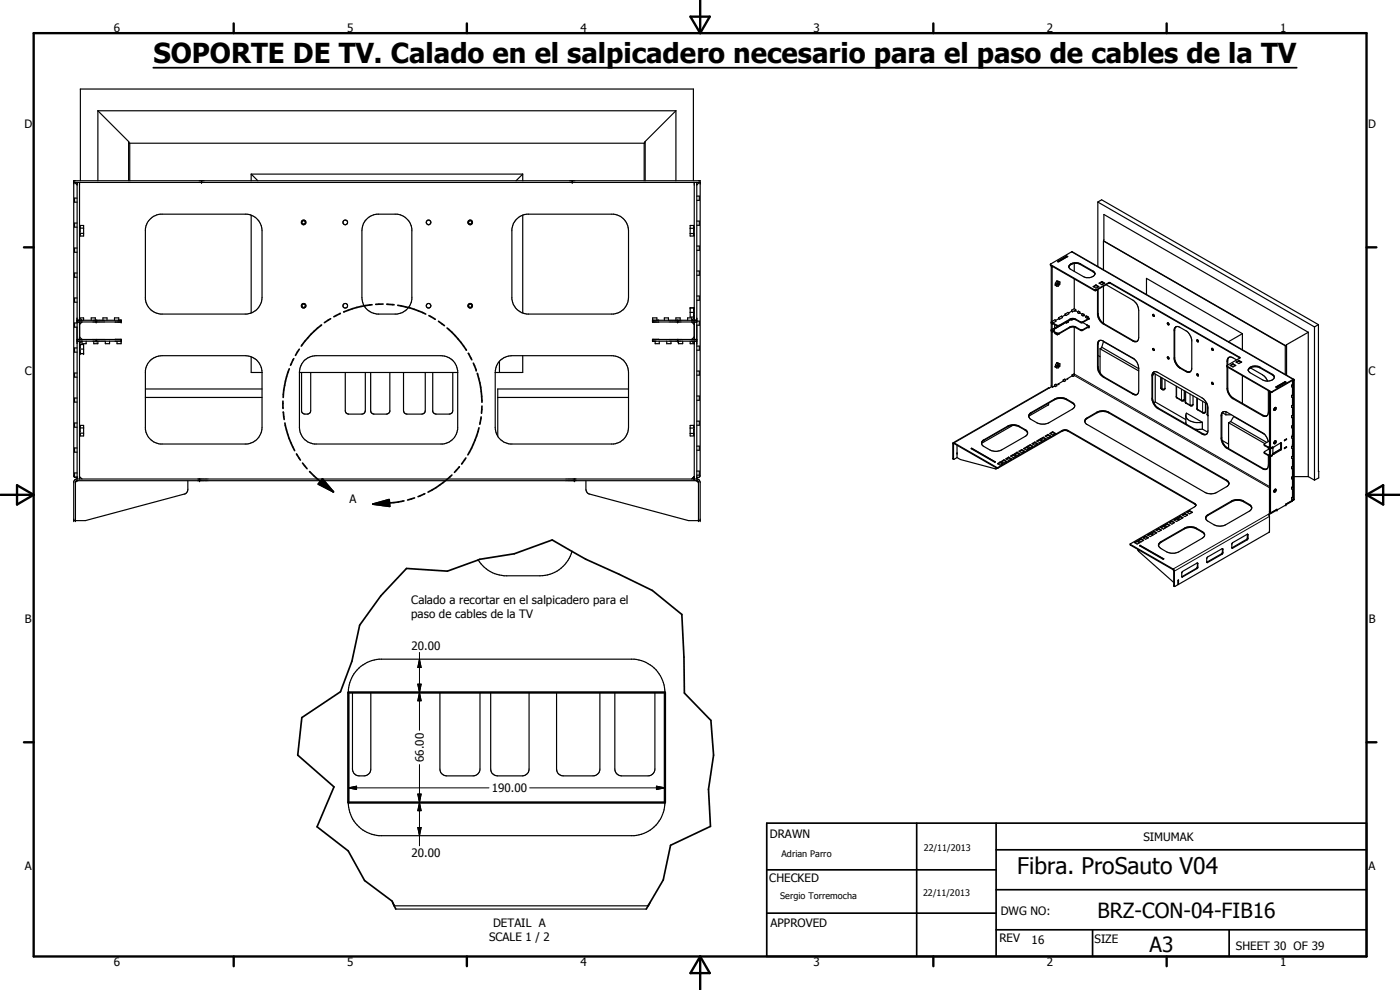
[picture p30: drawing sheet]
<svg xmlns="http://www.w3.org/2000/svg" width="420mm" height="297mm" viewBox="0 0 420 297" stroke-linecap="round" stroke-linejoin="round" font-family="sans-serif">
<defs><g id="words">
<text font-size="8.2" x="46" y="19">SOPORTE DE TV. Calado en el salpicadero necesario para el paso de cables de la TV</text>
<text font-size="6.9" x="305.3" y="262.2">Fibra. ProSauto V04</text>
<g font-size="6.3">
<text x="329.4" y="275.4">BRZ-CON-04-FIB16</text>
<text x="345" y="285.6">A3</text>
</g>
<g font-size="3.5">
<text x="34.2" y="9.6">6</text>
<text x="104.2" y="9.6">5</text>
<text x="174.2" y="9.6">4</text>
<text x="244.2" y="9.6">3</text>
<text x="314.2" y="9.6">2</text>
<text x="384.2" y="9.6">1</text>
<text x="7.3" y="38.4">D</text>
<text x="410.6" y="38.4">D</text>
<text x="7.4" y="112.6">C</text>
<text x="410.7" y="112.6">C</text>
<text x="104.9" y="150.9">A</text>
<text x="123.4" y="181.3">Calado a recortar en el salpicadero para el</text>
<text x="123.4" y="185.5">paso de cables de la TV</text>
<text x="7.4" y="186.9">B</text>
<text x="410.8" y="186.9">B</text>
<text x="123.5" y="194.9">20.00</text>
<text x="127.2" y="228.6" transform="rotate(-90 127.2 228.6)">66.00</text>
<text x="147.6" y="237.7">190.00</text>
<text x="231" y="251.5">DRAWN</text>
<text x="123.5" y="257.2">20.00</text>
<text x="343.1" y="252.3">SIMUMAK</text>
<text x="7.4" y="261.1">A</text>
<text x="410.7" y="261.1">A</text>
<text x="230.9" y="264.6">CHECKED</text>
<text x="300.3" y="274.5">DWG NO:</text>
<text x="148" y="278.1">DETAIL A</text>
<text x="231.3" y="278.3">APPROVED</text>
<text x="146.8" y="282.3">SCALE 1 / 2</text>
<text x="299.9" y="282.6">REV</text>
<text x="309.6" y="283.3">16</text>
<text x="328.5" y="283.1">SIZE</text>
<text x="370.9" y="285.1">SHEET 30 OF 39</text>
<text x="34.2" y="289.9">6</text>
<text x="104.2" y="289.9">5</text>
<text x="174.2" y="289.9">4</text>
<text x="244.2" y="289.9">3</text>
<text x="314.2" y="289.9">2</text>
<text x="384.2" y="289.9">1</text>
</g>
<g font-size="2.7">
<text x="234.5" y="257.1">Adrian Parro</text>
<text x="277.2" y="255.3">22/11/2013</text>
<text x="234.1" y="269.7">Sergio Torremocha</text>
<text x="277" y="268.7">22/11/2013</text>
</g>
</g></defs>
<g fill="none" stroke="#000" stroke-width=".35">
<path d="M29.4 33.2h173.4M29.4 33.2l9.2 9.3M29.4 33.2v21M202.8 33.2l-9.2 9.3M202.8 33.2v21M22.1 54.7h188M22.4 54.7l.7 .8M23.1 54.7v89M23.1 59.4h-.7v1.3h.7M23.9 54.7v41.4M24.1 54.2v-27.5h184v27.5M38.6 42.5l.2 .5h154.6l.2-.5"/>
<path d="M38.6 42.5v11.7M38.9 43v11.2M60.5 54.2v.5M75.4 52.2v2M75.4 52.2l2 2M75.4 52.2h81.5M156.9 52.2v2M156.9 52.2l-2 2M171.7 54.2v.5M193.3 43v11.2M193.6 42.5v11.7M208.4 54.7v41.4"/>
<path d="M209.1 54.7v89M209.1 58.8h.8v1.3h-.8M209.9 54.7l-.8 .8M23.1 66.9h-.7v1.3h.7M23.1 74.4h-.7v1.3h.7M23.9 68.2h.2M23.9 67.6h1.2v3.2h-1v-.6h-.2M23.9 67.9h.2v1.7h-.2M23.9 70h1.2M24.1 68.5h1M44.9 65.9l1.2-1 2-.6h26a5 5 0 0 1 4.5 4.9v20a5.1 5.1 0 0 1-4.5 5h-26a5.1 5.1 0 0 1-4.5-4.5v-21l.5-1.5zM75.4 64.6v29.3"/>
<path d="M109.9 65.9l1.2-1 1.5-.6h6.6a5.1 5.1 0 0 1 4.4 4.4v21a5.1 5.1 0 0 1-4.4 4.5h-6.1a5 5 0 0 1-4.5-5v-20l.4-2zM154.9 65.9l1.2-1 2-.6h26a5 5 0 0 1 4.5 4.9v20a5 5 0 0 1-4.5 5h-26a5.1 5.1 0 0 1-4.5-4.5v-21l.4-1.5zM156.9 64.6v29.3M207.1 68.5h1.3M207.1 70.1h1.1M208.2 68.2h.2M208.2 70.2h.2M208.4 68.2h-.2v-.6h-1.1v3.2h1.3M208.4 68.9h-.2v1.7h.2M209.1 66.3h.8v1.3h-.8M209.1 73.8h.8v1.3h-.8M315.2 79.4l13.5 7.6 4.4-2.2 39 22.4-.1 .3-3.8 2.3"/>
<path d="M315.6 79.8l-.1 36.1 .3 .2M315.8 79.9v16.9M317.7 78.5h.1M320.1 76.8l-2.7 1.6 .3 .1M320.1 76.8l.3 .2M320.1 76.8l-2.6 1.6 .2 .1M320.4 77h.1M320.4 77l-2.7 1.5M322.4 79v2.4M329.5 60.6l65 37.5M329.5 60.6v19.3M329.5 60.6l1.1-.7 65.1 37.5"/>
<path d="M331.2 72.3l54.5 31.5M331.2 72.3v8.6M331.2 72.3h.1M331.2 72.3l.1-8 61.3 35.4M331.2 72.3l54.7 31.4M23.1 95.5h.1M23.1 96.1h.8M23.1 81.9h-.7v1.3h.7M23.1 89.4h-.7v1.3h.7M23.1 96.9h-.7v1.3h.7M23.9 96.6v5.3M23.9 97.3v3.8"/>
<path d="M24.6 96.1l-.7-.7h1.2v.7M24.6 96.6l-.7 .8M27.4 96.1v-.7h1.2v.7M28.9 96.1v.5M30.9 96.1v-.7h1.2v.7M34.4 96.1v-.7h1.2v.7M34.6 96.6h.1M35.6 96.1h.8v.5h-13.3M36.4 96.1h-13.2v.5M195.9 96.1l-.1 .5h13.3M195.9 96.1h13.2M197.1 96.1h.6"/>
<path d="M197.1 96.1v-.7h-1.2v1.2M197.7 96.6h.1M199.4 96.1v-.7h1.2v.7M202.8 96.1v-.7h1.3v.7M203.4 96.1v.5M207.1 93.7h1.3M207.6 96.6l.8 .8M208.2 92.4v1h.2M208.2 94.7h.2M208.2 92.7h.2M208.4 96.1h.7M208.4 96.6v5.3"/>
<path d="M208.4 94.1h-.2v1M208.4 92.4h-1.3v2.7h1.3M208.4 95.4l-.8 .7v-.7h-1.2v.7M209.1 81.3h.8v1.3h-.8M209.1 88.8h.8v1.3h-.8M209.1 96.4h.8v1.2h-.8M315.5 96.6h.1M315.5 99l.3 .1M315.5 96.6l.3 .2M315.5 99h.1M315.8 99.3l.2 .2-.2 .1M315.8 99.3v16.8"/>
<path d="M315.8 99.3l-.3-.1 1.8 1 .6-.1M315.8 97v2.1M315.8 99.1l.2 .2M315.8 96.4l.8-.5 .3 .5-.9 .5zM315.8 96.8l.2 .1M315.8 98.8l.4-.2 .3 .4-.5 .3zM316.4 98.7l-.1 .1M316.4 98.7v.1M316.6 99.8l.7 .7zM316.7 85.4v.1M316.7 85v.6l.4 .3M316.7 85l.4 .2"/>
<path d="M317.1 85.2v.7M317.1 84.3l-.4 .7M317.1 84.3l1 .3M317.1 84.3l.5 .3M317.4 97.9l-.9 .5M317.5 85.1l.2-.1 .1 .1-.2 .4h-.2zM317.6 84.6h.5M317.6 84.6l-.5 .6M317.7 95.6l-.9 .6M317.7 95.3l.9-.5 .2 .5-.8 .5M317.7 95.3l.3 .5M317.7 95.3v.3"/>
<path d="M317.7 95.6l.3 .2M318.1 84.6v.7l-.5 .6h-.5M319.1 97.1l-2.3 1.5-.3-.1v-1.1M319.6 94.5l-.9 .5M319.6 94.2l.9-.5 .3 .4-.9 .6M319.6 94.2l.3 .5M319.6 94.2v.3M319.6 94.5l.3 .2M320 96.6v.1M320 96.7l-3.6 2.1M320 96.7l.2 .1M320.1 96.5l.1 .3"/>
<path d="M320.5 96.3l.2 .3-.5 .2M320.6 96.3h.1M320.7 80.1a1.96 1.96 0 0 1 1.6-1.1h1.1l.9 .4 3.9 2.3 .4 .5M320.7 80.1a2.33 2.33 0 0 1 3.6-.9l3.9 2.2 .4 .8M320.7 80.1l.4 .6 4.6 2.5h1.7l.8-.4 .4-.6M321.4 95.9l-.8 .4M321.4 95.8v.1M321.4 95.9l.3 .1M321.6 95.8l.1 .2M321.6 93.4l-.9 .5M321.6 93.1l.2 .5M321.6 93.1v.3"/>
<path d="M321.6 93.4l.2 .2M322.1 95.8l-.4 .2M322.2 95.8l-1.1 .1-3.5 2-2.1-1.1 .5 .4-.2 .1M322.2 95.8l2.1 1h.6M322.4 98.2h-1.1l-3.4 1.9M322.4 83.7v8.9M322.4 98.1v14.6l-.4 .2M322.4 92.6l-.8 .5M322.4 92.6l.4 .3M322.6 93.3l-.8 .3M322.8 93.2l.7 .4M322.8 92.9l-.2 .4"/>
<path d="M322.8 93.2l-.2 .1M322.8 92.9v.3M324.1 93.9l.6 .4M324.1 93.6l-.5-.3-.2 .5 .4 .3M324.1 93.6l-.3 .5M324.1 93.9l-.3 .2M324.1 93.6v.3M324.9 96.8l1.3 .7M325.3 94.6l.7 .4M325.3 94.3l-.3 .5M325.3 94.6l-.3 .2M325.3 94.3v.3"/>
<path d="M325.3 94.3l-.4-.2-.3 .4 .4 .3M326.2 97.5l.6 .3M326.2 97.5h.1M326.5 95.3l.3 .2M326.5 95l-.2 .5M326.5 95.3l-.2 .2M326.5 95v.3M326.5 95l-.4-.2-.3 .4 .5 .3M326.8 98.1h.1M326.8 95.7v.1M326.8 95.5l-2 1.1h-.4l-2-1h-.9l-3.7 2.1h-.5l-1.8-1.1M326.8 95.5v.3"/>
<path d="M326.8 97.8v.5l-.3-.1 .3-.2M326.8 97.8l-2 1.2-.5-.1-1.6-.9h-1.4l-3.5 2-.6-.1-1.7-.9M326.8 98l-2 1.2h-.4l-2-1M326.8 95.7l-1.9 1.1M328.1 86l.8-.5 .9 .5-.9 .4zM328.9 85.7l.7 .4M328.9 85.7l-.7 .4M328.9 85.5v.2M329.4 85.9v.3M329.4 86.9v7.6a3.9 3.9 0 0 0 1.7 2.7l8.9 5.1 .5 .2 .8-.1M329.6 86.8v7.3a4 4 0 0 0 1.7 3l8.8 5.1 1.2 .2M329.6 86v.1"/>
<path d="M329.8 85l.9-.5 .8 .5-.8 .4zM330.6 84.8l.7 .3M330.7 84.7l.7 .3M330.7 84.7l-.7 .3M330.7 84.5v.2M331.2 85v.2M331.2 85.9v11.1M332 85.4l8 4.6a3.8 3.8 0 0 1 1.7 3.1v8.2l-.4 1.1M344.1 88.3v-4.8l28.8 16.6M346.1 94.3l.1 .1M346.1 94.3v.3M346.1 94.3l-.2 .3 .4 .4 .1-.2"/>
<path d="M346.1 94.6l.1 .1M346.1 94.4l.1 .1M346.2 94.4l.2 .3M346.2 94.7l.2 .2M346.2 94.7l.2 .1M346.4 94.7v.1M350.3 96.9l.4 .1 .1 .5-.3-.1zM350.6 96.9l.2 .5M353 98l.9 .1 2 1.1a4.1 4.1 0 0 1 1.8 2.8v8.7l-.5 .8M353 98l-.5 .5-.1 .4v8.8a4.1 4.1 0 0 0 1.7 2.7l2 1.2 .7 .1M353 98l-.5 .8v8.8a4.1 4.1 0 0 0 1.8 2.8l2.5 1.2M392.6 99.7v43.3"/>
<path d="M392.6 99.7l-6.5 3.7M394.5 98.1v46M395.7 97.4l.1 44M395.7 97.4l-1.2 .7M23.1 103h.1M23.1 102.4h13.3M23.1 101.9h13.3M23.1 104.4h-.7v1.3h.7M23.1 111.9h-.7v1.3h.7M23.1 119.4h-.7v1.2h.7M23.2 101.9v.5M23.9 102.4v41.3"/>
<path d="M23.9 105.1h.2v1M23.9 103.4h1.2v2.7h-1.2M23.9 103.7h.2M23.9 105.8h.2M23.9 103.8h.2M23.9 105.7h.2M23.9 104.7h1.2M23.9 101.1l.7 .8M24.1 103.4v1h-.2M25.9 102.4v.7h-1.3v-.7l-.7 .7M28.1 102.4v.7h1.3v-.7M28.9 101.9v.5"/>
<path d="M31.6 102.4v.7h1.3v-.7M34.6 101.9l1.8-.1v1.3h-1.3v-.7M34.6 102.4h.5M36.4 102.4h.1M43.6 116.7h35M43.6 119.3h35M44.9 108.4l.8-.7 1.4-.7 1.5-.3h25a5 5 0 0 1 5 5.1v16.4a5.1 5.1 0 0 1-4.5 5h-26a5.1 5.1 0 0 1-4.5-4.4v-17.6l.5-1.5zM75.4 107.1v4.7h3.2M89.9 111.8h47.5M90.5 111.8v11.6l.8 .8a1.39 1.39 0 0 0 1.9-1v-11.4M91.1 108.4l1.7-1.2 2.1-.5h37.5a5 5 0 0 1 5 4.5v17.6a5.1 5.1 0 0 1-4.5 4.4h-38.6a5 5 0 0 1-4.4-5v-16.4l.2-1.6zM103.6 111.8v11.4a1 1 0 0 0 1 1h4l.8-.3 .2-.7v-11.4"/>
<path d="M111.2 111.8v11.4a1 1 0 0 0 1 1h4l.8-.8v-11.6M121.1 111.8v11.4l.2 .7 .8 .3h4.7a.95 .95 0 0 0 .8-1v-11.4M129.9 111.8v11.6l.2 .5 .8 .3h4l.9-.5 .1-11.9M149.4 119.3h39.2M149.9 108.4l1.7-1.2 2-.5h30a5 5 0 0 1 5 5.1v16.4a5 5 0 0 1-4.5 5h-31a5 5 0 0 1-4.5-5v-16.4l.4-2.1zM149.9 108.4v3.4M156.9 106.7v5.1h-8.3M188.6 116.7h-39.2v14.2M196.6 102.4v.7h1.3v-.7M197.7 101.9l-1.9-.1v.6h.8M200.1 102.4v.7h1.3v-.7M203.4 101.9v.5"/>
<path d="M203.6 102.4v.7h1.3v-.7M207.1 102.4v.7h1.3l-.8-.7M208.4 102.4v41.3M208.4 101.1l-.8 .8M209.1 101.9h-13.2v.5h13.2M209.1 103.8h.8v1.3h-.8M209.1 111.3h.8v1.3h-.8M209.1 118.8h.8v1.3h-.8M315.7 116l-1.1 .4-28.5 16.4M316.5 115.8l-.7 .3M316.5 115.5l.2 .5M316.5 115.5v.3"/>
<path d="M316.5 115.8l.2 .2M316.5 115.5l.4-.2 .3 .4-.5 .3M316.8 109.5l-.2 .6 .5 .3M316.8 109.5l.3 .2M317.1 109.7v.7M317.1 108.8l-.3 .7M317.1 108.8l1 .4M317.1 108.8l.5 .3M317.5 109.6l.2-.1a.31 .31 0 0 1 .1 .4 .31 .31 0 0 1-.4 .1zM317.6 109.1l.5 .1M317.6 109.1l-.5 .6M317.9 100.1l-.6 .4"/>
<path d="M318.1 109.2v.7l-.5 .5h-.5M319.1 114l.3 .5M319.1 114v.3l.3 .2M319.1 114l.5-.3 .2 .5-.4 .3M319.1 114.3l-2.1 1.2M320.4 113.5v.1M320.4 113.6l-.7 .4M321.8 112.8l-1.4 .8M321.8 112.5l.2 .4M321.8 112.5v.3M321.8 112.8l.2 .1M322.4 112.1l-.6 .4"/>
<path d="M329.6 106.7l.5 .3M330 102.2h.9l9.1 5.2a3.7 3.7 0 0 1 1.7 3.1v6.7l-.4 1.1M330 102.2l-.6 .9v7.3a4.1 4.1 0 0 0 1.7 2.8l8.9 5 .7 .3 .6-.2M330 102.2l-.4 1.1v6.7a3.9 3.9 0 0 0 1.7 3.1l8.8 5.1 1.2 .1M330.1 104.6l11.6 6.7M330.1 104.6v7.3M330.7 104.2l11 6.4M330.7 104.2l-.6 .4M331.2 102.5l9.4 5.4M331.2 102.4v.1M331.2 102.5l-.5 1.7M346.1 104.6l.3 .4"/>
<path d="M346.1 111.9l16.1 9.3M346.1 104.6l.3 .5M346.2 104.6l-.3 .2 .3 .4 .2-.2M346.2 104.6l.2 .3M346.4 111.6l1.1 .2 13.3 7.6 .9 .9 .5 .9M346.4 111.6l-.4 .2-.3 .7v7.3a4.3 4.3 0 0 0 1.8 2.8l13.3 7.6 .7 .3 .6-.2M346.4 111.6l-.5 .8v7.3a4.2 4.2 0 0 0 1.8 2.8l13.2 7.6 1.2 .2M346.4 112l-.5 .8M346.4 104.9v.1M346.7 112.2v8.4M348.3 113.2v3.1a.65 .65 0 0 0 .6 .7 .65 .65 0 0 0 .7-.5v-2.6M350.3 107.1l.4 .1 .1 .5-.4-.2z"/>
<path d="M350.6 107.1l.2 .5M353 115.9v3.3l1.8 1.1h.4l.2-.5v-2.6M355.7 117.4l.1 3.5 1.7 .9 .4-.1 .1-.4v-2.6M357.2 111.5l-.4 .2M357.2 111.5l-.2 .1M359.2 119.4v3.3l2 1.3 .6-.3v-2.8M359.4 102l.3 .5M359.4 102l-.2 .3 .2 .3 .3-.1M359.4 112.2l.3 .5M359.4 112.2l-.2 .3 .2 .3 .3-.1M363.6 104.6l.5 .2-.1 .4-.3-.3zM363.7 114.7l.4 .3v.3l-.4-.2z"/>
<path d="M363.8 104.5l.3 .5M363.8 114.7l.3 .5M363.8 104.6l.3 .3M363.8 114.9l.3 .3M368.2 109.8l.1 .3 13.2 7.6M368.2 109.8l13.3 7.7 6.9-3.7M368.2 110.1v6.5a4.2 4.2 0 0 0 1.8 3l8.9 5.1 1.1 .2M368.5 110.2v6.9a3.9 3.9 0 0 0 1.7 2.4l8.8 5.1 1 .2M368.7 107.3l-.2 .7v1.5M369.2 109.6l.8-.5 .9 .5-.9 .5zM370 109.3l-.7 .4M370 109.3l.7 .4"/>
<path d="M370 109.1v.2M371 108.6l.8-.5 .8 .5-.8 .5zM371.1 108l-1.1-.6a1.08 1.08 0 0 0-1.2-.2 1.08 1.08 0 0 0-.6 1.2v1.2M371.8 108.4l.6 .4M371.8 108.3l.6 .4M371.8 108.3l-.7 .4M371.8 108.1v.2M372.1 107.4l-38.9-22.4h-.5l-4 2.2-13.4-7.6-.1-.4 6.6-3.7 66.5 38.3M372.9 100.1v4.8M372.9 112.7v8.3M372.9 100.1l-4.2 2.4M374.6 111.1a2.3 2.3 0 0 1 3.5-.9l3.8 2.1 .5 .5v.4"/>
<path d="M374.6 111.1a2.5 2.5 0 0 1 3.5-.7l3.8 2.1 .5 .7M374.6 111.1l.6 .7 3.8 2.2a2.58 2.58 0 0 0 3.4-.8M375.2 110.4l4.2 2.4 1 1.5M380.6 117.2v6.5l-.1 .8-.5 .4M381.1 117.5l-.1 16.8-.3-.1 .3-.2M381.3 117.6v16.9M381.5 117.7l6.7-3.6v35.9M381.5 117.7l-.2 .2M383.2 116.2h.1M385.7 103.8v8.6M385.9 103.7l-.2 .1M385.9 114.7l-.3-.1-2.6 1.5 .2 .1"/>
<path d="M385.9 114.7l-2.7 1.5M385.9 114.7h.1M386.1 103.4v9.2M386.1 103.4l-.2 .3M387.6 115.6v.5h.5v-.5M387.6 118.7v.5h.5v-.5M387.6 115.6h.5M387.6 118.7h.5M387.9 118.5l.2 .2M387.9 114.2v1.2M387.9 116.1v2.4M387.9 119.2v2.4"/>
<path d="M387.9 115.4l.2 .2M387.9 115.4l-.3 .2M387.9 118.5l-.3 .2M388.4 113.8v36.1l-.2 .1M23.1 126.9h-.7v1.3h.7M23.1 134.4h-.7v1.3h.7M23.9 128.2h.2M23.9 130.2h.2M23.9 127.6h1.2v3.2h-1v-.6h-.2M23.9 127.8h.2v1.8h-.2M23.9 127.8h.2M23.9 130h1.2"/>
<path d="M24.1 128.4h1M207.1 128.4h1.3M207.1 130h1.1M208.2 130.2h.2M208.4 128.2h-.2v-.6h-1.1v3.2h1.3M208.4 128.8h-.2v1.8h.2M209.1 126.4h.8v1.2h-.8M209.1 133.9h.8v1.2h-.8M286 137.7h.1M286 137.7l.2 .1M286.1 132.8l13.3 7.5 19.4-11.1 1.1-.3 38.7 22.1 .3 .7M286.1 132.8l-.1 .3v4.6"/>
<path d="M286.2 137.8l.1-4.7 12.9 7.4M287.2 133.6v3.7M287.2 137.3l-1 .5M287.2 137.3l1 .6 10.5 2.8 .5-.2M291.5 134.6l7.2 4-.2 .1zM291.6 134.5h.1M291.6 134.5l7.1 4.1M299.4 139.1l.8-.5 .8 .5-.8 .5zM300.2 138.8l.7 .4M300.2 138.8l-.7 .4M300.2 138.6v.2M300.5 138.5l.8-.5 .9 .5-.9 .4z"/>
<path d="M301.3 138.2l.7 .4M301.3 138.2l-.7 .4M301.3 138v.2M301.9 137.7l.8-.5 .9 .5-.9 .4zM302.7 137.4l-.7 .4M302.7 137.4l.7 .4M302.7 137.2v.2M303.3 136.8l.8-.4 .9 .4-.9 .5zM303.9 127.6l1.7 .3 2.3 1.3 .4 .6M303.9 127.6l-1.5 .5-7.1 4-.6 .5-.1 .5M303.9 127.6l-9.3 5.4M304.1 136.6l.7 .3"/>
<path d="M304.1 136.6l-.6 .3M304.1 136.4v.2M304.4 136.2l.9-.5 .8 .5-.8 .5zM305.3 135.9l-.7 .4M305.3 135.9l.6 .4M305.3 135.7v.2M305.8 135.4l.9-.5 .8 .5-.8 .5zM306.7 135.1l-.7 .4M306.7 135.1l.6 .4M306.7 134.9v.2M307.2 134.6l.8-.5 .9 .5-.9 .4zM308 134.3l-.6 .4"/>
<path d="M308 134.3l.7 .4M308 134.1v.2M308.3 133.9l.9-.5 .8 .5-.8 .5zM308.3 129.8v.6l-.4 .4-7.3 4.2a3.8 3.8 0 0 1-3.5 0l-2-1.2-.5-.7M308.4 129.8l-.7-.9a6.2 6.2 0 0 0-3-1.4l-2.1 .2-7.5 4.4-.5 1M309.2 133.6l.6 .4M309.2 133.6l-.7 .4M309.2 133.4v.2M309.7 133.1l.9-.5 .8 .5-.8 .5zM310.6 132.8l-.7 .4M310.6 132.8l.6 .4M310.6 132.6v.2"/>
<path d="M311.1 132.3l.9-.5 .8 .5-.8 .5zM312 132l.7 .4M312 132l-.7 .4M312 131.8v.2M312.2 131.7l.9-.5 .9 .5-.9 .4zM313.1 131.4l-.6 .3M313.1 131.4l.7 .3M313.1 131.2v.2M313.7 130.9l.8-.6 .9 .6-.9 .4zM314.5 130.6l-.7 .3M314.5 130.6l.7 .3M314.5 130.3v.3"/>
<path d="M314.7 120.9l-.1 .6-5.9 3.4M315.1 130l.8-.5 .9 .5-.9 .5zM315.9 129.8l.7 .3M315.9 129.8l-.7 .3M315.9 129.5v.3M322.5 121.8l-.7-.9a5.4 5.4 0 0 0-3-1.4l-1.4 .1-.9 .3-7.1 4.1-.7 .9M322.5 121.8l-.1-.5-.6-.6a5.4 5.4 0 0 0-3-1.4l-1.4 .1-.9 .3-7.3 4.3-.5 .9M322.5 121.8l-.1 .5-.6 .5-7.3 4.2a4 4 0 0 1-3.3-.1l-2-1.2-.5-.8M325.6 126.5l.4-.8 3.2-1.8a3.8 3.8 0 0 1 3.5 0l35.4 20.3 .7 1M325.6 126.5l.2-.9 3.4-1.9a3.8 3.8 0 0 1 3.5 0l35.4 20.3 .6 .5 .1 .7M325.6 126.5l.4 .8 35.6 20.4a3.8 3.8 0 0 0 3.6 0l3.1-1.8 .5-.7M346.7 120.6l9.2 5.3"/>
<path d="M346.7 120.6l-.4 .3M355.9 124.8a2.93 2.93 0 0 0 3.1 2l1.8-.1M360.8 128.7l-2.2 .1M360.8 126.7l-4.7-2.7-.2 .5 .1 2.8M360.8 126.7v2M360.8 128.7l1.6 1M362.2 121.2l.3 1.2v6.8l-.4 1.1M362.3 121.3v3l.2 .5M366.8 132.2l1.9 1.1M366.8 123.8l1.1 .7M367.1 123.6l-.3 .2-.3 1v6.7a3.9 3.9 0 0 0 1.7 3l10.7 6.1a1.07 1.07 0 0 0 1.2 .2 1.07 1.07 0 0 0 .5-1.2v-2.9M367.1 123.6l-.4 .7v7.4a4 4 0 0 0 1.8 2.8l10.5 6 1.2 .2"/>
<path d="M367.1 123.6l.6-.1 .5 .2 10.7 6.1a4 4 0 0 1 1.7 2.7M367.9 123.6v.9M367.9 124.5h1.6M368.7 126.8v7.8M368.7 126.8l10.9 6.3M369.3 126.5l-.6 .3M369.3 126.5l.9-1.5 9.3 5.3M369.3 126.5l10.9 6.3M379.4 133.3l1.9 1.2M379.4 135.7l1.8 1.1v.2M379.5 133.1v.6l1.7 1M380.2 124.8h-.2"/>
<path d="M380.6 134.3v.6M380.9 134.7l-1.4 .8-.1 .4 1.8 1.1M381 134.5v2.2l-.3-.2 .3-.1M381 136.9v16.6l.5 .3M381 134.5l.3 .2M381 136.9l.3 .1M381 136.7l.3 .1M381 132.3l-1.5 .8M381 136.9l-.3-.2 .3 .5M381 134.5l-.3-.1 .3 .4M381.2 134.5v.2M381.3 137v16.8"/>
<path d="M381.3 134.7v2.1M381.8 134.3l.1 .1M381.8 136.7h.1M381.8 134.3l-.6 .4M381.8 134.1v.2M381.8 136.5v.2M381.8 136.7l-.6 .3M381.9 134.4v-.3l-.6 .4M381.9 136.7v-.3l-.6 .4M381.9 134.4l-.6 .3M381.9 136.7l-.6 .3M382.5 122.4l.2-.1a.44 .44 0 0 1 .2 .6 .44 .44 0 0 1-.6 .1z"/>
<path d="M382.6 132.3l-.3 .8M382.6 122.3l-.3 .5M382.6 132.3l-.3 .5M382.7 132.2a.45 .45 0 0 1 .2 .7 .45 .45 0 0 1-.6 .2M382.7 132.2l-.1 .5-.3 .3M382.7 122.3l-.4 .7M382.7 132.2l-.1 .1M384.3 132.9l.3 .1-.1 2-2.2 1.3-.3-.2M384.3 132.9l-.1 1.9-2.2 1.3M384.3 132.9l-2.2 1.4-.1 1.8M385.5 132l.6-.3-.6 .5zM385.5 134.4l.6-.4v.2l-.6 .4z"/>
<path d="M386 134.2h.1M386 131.8l.1 .1M386 131.8l-.5 .3M386 131.7v.1M386 134.1v.1M386 134.2l-.5 .3M387.6 127.8h.5M387.6 127.8v.6h.5v-.6M387.6 121.7v.5h.5v-.5M387.6 124.8v.5h.5v-.5M387.6 130.9v.5h.5v-.5M387.6 134v.5h.5v-.5"/>
<path d="M387.6 137v.5h.5v-.5M387.6 134h.5M387.6 121.7h.5M387.6 124.8h.5M387.6 130.9h.5M387.6 137h.5M387.9 122.2v2.4M387.9 125.3v2.4M387.9 128.4v2.4M387.9 131.4v2.5M387.9 134.5v2.4M387.9 137.5v2.5"/>
<path d="M387.9 140l.2 .1M387.9 140l-.3 .1M387.9 133.9l.2 .1M387.9 133.9l-.3 .1M387.9 127.7l.2 .1M387.9 127.7l-.3 .1M387.9 121.6l.2 .1M387.9 121.6l-.3 .1M387.9 124.6l.2 .2M387.9 124.6l-.3 .2M387.9 130.8l.2 .1M387.9 130.8l-.3 .1"/>
<path d="M387.9 136.9l.2 .1M387.9 136.9l-.3 .1M23 144.3l-.4 .5M23.1 144.2l186.1 .1M23.1 143.7h186M23.1 143.3l-.6-.1-.4-.3v-88.7h188v88.5l-.3 .5-.7 .1M23.1 143.7l-.6 .2-.4 .6v11.7h3.5l29.9-8 .8-.8 .1-3.2M23.1 141.9h-.7v1.3h.7M23.4 144.2l-.6 .1-.2 .3v11.6M23.9 143l.7 .7M59.9 143.7v.5M172.4 143.7v.5"/>
<path d="M208.4 143l-.8 .7M208.9 144.2l.3 .1M209.1 143.7l.7 .2 .3 .8v11.5h-3.4l-30-8-.4-.3-.4-.8-.1-2.9M209.1 141.4h.8v1.2h-.8M209.2 144.3l.4 .4v11.5M209.2 144.3l.4 .7M299.1 140.5v.1M299.2 140.5h.1M299.2 140.5l19.6-11.1 1.1-.2 38.7 22.1 .3 .4M345.5 159.9l.9-.5 .8 .5-.8 .4zM346.4 159.6l-.7 .3M346.4 159.6l.6 .3"/>
<path d="M346.4 159.4v.2M346.9 159l.9-.5 .8 .5-.8 .5zM347.8 158.7l-.7 .4M347.8 158.7l.6 .4M347.8 158.5v.2M348.3 158.2l.9-.5 .8 .5-.8 .5zM349.2 157.9l-.7 .5M349.2 157.9l.6 .5M349.2 157.7v.2M349.5 157.6l.8-.5 .8 .5-.8 .5zM350.3 157.1v.2M350.3 157.3l-.7 .4"/>
<path d="M350.3 157.3l.6 .4M350.8 156.8l.9-.5 .8 .5-.8 .5zM351.7 156.5l-.7 .4M351.7 156.5l.6 .4M351.7 156.3v.2M352.2 156l.9-.5 .8 .5-.8 .5zM353.1 155.7l-.7 .4M353.1 155.7l.7 .4M353.1 155.5v.2M353.4 155.3l.8-.4 .8 .4-.8 .5zM354.2 155.1l-.6 .3M354.2 155.1l.7 .3"/>
<path d="M354.2 154.9v.2M354.8 154.5l.8-.4 .8 .4-.8 .5zM355.6 154.2l-.6 .4M355.6 154.2l.7 .4M355.6 154.1v.1M356.2 153.7l.8-.5 .9 .5-.9 .5zM357 153.4l-.6 .4M357 153.4l.7 .4M357 153.2v.2M358.9 151.7l-.3 .4-19.4 11.1v.3l13 7.5v4.8M375.7 152.4l-.3-.8-.5-.3a5.1 5.1 0 0 0-4.7-1.2l-7.6 4.3-.6 .5-.1 .4M375.7 152.4l-.8-.8a5.1 5.1 0 0 0-4.7-1.3l-7.9 4.4-.4 .6"/>
<path d="M375.7 152.4l-.8 1-7 4a3.9 3.9 0 0 1-3.6 0l-2-1.1-.3-.4-.1-.6M380.7 154.4l.3 .5-.1 4.8-27.2 15.6M382.5 147l.2-.2a.44 .44 0 0 1 .2 .6 .44 .44 0 0 1-.6 .2zM382.6 146.9l-.3 .5M382.7 146.8l-.1 .4-.3 .3M383.2 153v-.2l-2.5 1.6M385.9 151.5l-5.1 2.9M387.6 143.2h.5M387.6 146.2v.5h.5v-.5M387.6 146.2h.5M387.6 140.1v.5h.5v-.5M387.6 143.2v.5h.5v-.5"/>
<path d="M387.6 149.3v.5h.5v-.5M387.6 140.1h.5M387.6 149.3h.5M387.9 149.9l-.2 .3-1.8 1.1v.2M387.9 149.8l-.3 .5-1.7 1M387.9 140.6v2.4M387.9 143.7v2.4M387.9 146.7v2.4M387.9 149.9l.2 .1M387.9 146.1l.2 .1M387.9 146.1l-.3 .1M387.9 143l.2 .2"/>
<path d="M387.9 143l-.3 .2M387.9 149.1l.2 .2M387.9 149.1l-.3 .2M388 150l-.3 .5-1.8 1M388.1 150h.1M388.4 143h4.2M392.6 143l1.9 1.1M395.7 141.4h.1M395.8 141.4v2l-1.3 .7M171.7 165.4a10 10 0 0 1-9.7 7.4h-10.7a10.1 10.1 0 0 1-7.8-4.8M339.2 163.3l13 7.5 .3 .6v4.6M340.4 162.8l.9-.5 .8 .5-.8 .4z"/>
<path d="M341.3 162.5l-.7 .4M341.3 162.5l.7 .4M341.3 162.3v.2M341.4 164.8l.4 .7 10.4 9.3M341.6 162.1l.8-.5 .8 .5-.8 .5zM342 163.7l.2-.1 7.1 4.1-.2 .1zM342.2 163.7l7 4M342.2 163.6v.1M342.2 163.7h-.2M342.4 161.8l-.7 .4M342.4 161.8l.7 .4M342.4 161.6v.2"/>
<path d="M343 161.3l.8-.5 .9 .5-.9 .5zM343.8 161l-.7 .4M343.8 161l.7 .4M343.8 160.8v.2M344.4 160.5l.8-.5 .9 .5-.9 .5zM345.2 160.2l-.6 .4M345.2 160.2l.7 .4M345.2 160v.2M352.2 175.8h.1M352.3 175.8l.2 .2M353.5 175.4l-1 .6M353.6 175.3h.1"/>
<path d="M353.6 174v1.3M353.6 175.3l-.1 .1M353.7 175.3v-1.3l-.2 .1v1.3M354.9 171.4l4.5-2.4v1.5l-4.6 2.6h-.1v-1.3zM359.3 169l-.1 1.4-4.5 2.6M361.5 160.4l-.5-.6-2-1.1a3.8 3.8 0 0 0-3.5 0l-7.1 4-.7 1M361.5 160.4l-.1 .6-.6 .5-7.1 4.1a4 4 0 0 1-3.5 0l-1.8-1-.7-.9M361.5 160.4l-.1-.4-.6-.5-1.8-1a3.8 3.8 0 0 0-3.5 0l-7.1 4-.6 .6-.1 .6M362.3 167.2l4.6-2.6 .1 1.2-.2 .5-4.5 2.5-.1-.2zM366.8 164.6l-.1 1.5-4.5 2.6M369.9 162.9l4.6-2.5 .1 1.1-.3 .5-4.4 2.5-.2-.1zM374.3 160.3l-.1 1.5-4.5 2.6"/>
<path d="M104.6 207.8h94.9M105.8 207.8v23a2 2 0 0 0 2 2 3.6 3.6 0 0 0 2.5-.3l.7-.7 .3-1v-23M107.2 201a10 10 0 0 1 6.6-3.2h76.5a10.1 10.1 0 0 1 9.2 10v33a10 10 0 0 1-9.2 9.9h-76.5a10.1 10.1 0 0 1-9.2-9.2v-34.5a10.2 10.2 0 0 1 2.6-6zM132 207.8v23a2 2 0 0 0 2 2h8a2.09 2.09 0 0 0 2-2v-23M147.3 207.8v23a2 2 0 0 0 2 2h7.5a2.09 2.09 0 0 0 2-2v-23M167 207.8v23a2 2 0 0 0 2 2h9a2.09 2.09 0 0 0 2-2v-23M184.5 207.8v23a2 2 0 0 0 2 2h8a2.09 2.09 0 0 0 2-2v-23M118.3 271.8h76.2M118.8 272.8h75.2"/>
<circle cx="91.1" cy="66.7" r=".52"/>
<circle cx="91.1" cy="66.7" r=".68"/>
<circle cx="103.6" cy="66.7" r=".69"/>
<circle cx="128.6" cy="66.7" r=".7"/>
<circle cx="141.1" cy="66.7" r=".53"/>
<circle cx="141.1" cy="66.7" r=".69"/>
<circle cx="91.1" cy="91.7" r=".52"/>
<circle cx="91.1" cy="91.7" r=".68"/>
<circle cx="103.6" cy="91.7" r=".7"/>
<circle cx="128.6" cy="91.7" r=".68"/>
<circle cx="141.1" cy="91.7" r=".51"/>
<circle cx="141.1" cy="91.7" r=".7"/>
</g>
<g fill="#000">
<circle cx="22.1" cy="54.2" r=".18"/>
<circle cx="22.1" cy="54.7" r=".18"/>
<circle cx="23.1" cy="54.7" r=".18"/>
<circle cx="60.5" cy="54.7" r=".18"/>
<circle cx="60.5" cy="54.2" r=".18"/>
<circle cx="171.7" cy="54.7" r=".18"/>
<circle cx="171.7" cy="54.2" r=".18"/>
<circle cx="210.1" cy="54.7" r=".18"/>
<circle cx="317.5" cy="78.4" r=".18"/>
<circle cx="320.1" cy="76.8" r=".18"/>
<circle cx="28.9" cy="96.6" r=".18"/>
<circle cx="28.9" cy="96.1" r=".18"/>
<circle cx="36.4" cy="96.1" r=".18"/>
<circle cx="36.4" cy="96.6" r=".18"/>
<circle cx="203.4" cy="96.6" r=".18"/>
<circle cx="203.4" cy="96.1" r=".18"/>
<circle cx="207.1" cy="92.4" r=".18"/>
<circle cx="208.2" cy="92.4" r=".18"/>
<circle cx="209.1" cy="95.5" r=".18"/>
<circle cx="315.5" cy="99.2" r=".18"/>
<circle cx="315.5" cy="96.8" r=".18"/>
<circle cx="316.4" cy="98.8" r=".18"/>
<circle cx="316.6" cy="99.8" r=".18"/>
<circle cx="320" cy="96.7" r=".18"/>
<circle cx="320.6" cy="96.3" r=".18"/>
<circle cx="326.2" cy="97.5" r=".18"/>
<circle cx="24.1" cy="106.1" r=".18"/>
<circle cx="25.1" cy="106.1" r=".18"/>
<circle cx="28.9" cy="101.9" r=".18"/>
<circle cx="28.9" cy="102.4" r=".18"/>
<circle cx="36.4" cy="102.4" r=".18"/>
<circle cx="36.4" cy="101.9" r=".18"/>
<circle cx="142.9" cy="111" r=".25"/>
<circle cx="203.4" cy="102.4" r=".18"/>
<circle cx="203.4" cy="101.9" r=".18"/>
<circle cx="209.1" cy="103" r=".18"/>
<circle cx="317" cy="100.1" r=".18"/>
<circle cx="317.7" cy="115.1" r=".18"/>
<circle cx="320.4" cy="113.6" r=".18"/>
<circle cx="383" cy="116.1" r=".18"/>
<circle cx="385.6" cy="114.6" r=".18"/>
<circle cx="287.2" cy="135.9" r=".18"/>
<circle cx="381" cy="136.7" r=".18"/>
<circle cx="381" cy="136.9" r=".18"/>
<circle cx="381" cy="134.3" r=".18"/>
<circle cx="381" cy="134.5" r=".18"/>
<circle cx="381.2" cy="134.5" r=".18"/>
<circle cx="381.2" cy="136.8" r=".18"/>
<circle cx="384.3" cy="132.9" r=".18"/>
<circle cx="387.9" cy="133.5" r=".18"/>
<circle cx="387.9" cy="130.4" r=".18"/>
<circle cx="22.1" cy="156.2" r=".18"/>
<circle cx="22.6" cy="156.2" r=".18"/>
<circle cx="59.9" cy="144.2" r=".18"/>
<circle cx="59.9" cy="143.7" r=".18"/>
<circle cx="172.4" cy="143.7" r=".18"/>
<circle cx="172.4" cy="144.2" r=".18"/>
<circle cx="208.4" cy="143" r=".18"/>
<circle cx="208.4" cy="143.7" r=".18"/>
<circle cx="209.6" cy="156.2" r=".18"/>
<circle cx="210.1" cy="156.2" r=".18"/>
<circle cx="381" cy="153.5" r=".18"/>
<circle cx="383.2" cy="153" r=".18"/>
<circle cx="385.9" cy="151.5" r=".18"/>
<circle cx="387.9" cy="149.8" r=".18"/>
</g>
<g fill="none" stroke="#000" stroke-width=".3">
<path d="M315.3 79.4v.2M321.3 79.2v.2M321.4 79.2v.2M321.6 75.6l66.5 38.2 .1 .4 .2-.2M324.3 79.2v.2M315.5 80l.3 .2M316.5 98.4l.3 .2M317.2 97.6v.2M317.2 99.9v.2M317.9 97.6v.2M317.9 99.9v.2M318.8 97.3h.1"/>
<path d="M321.1 95.8v.1M321.1 98.1v.2M322.8 95.8v.1M322.8 98.1v.2M324.3 96.6v.2M324.3 98.9v.2M324.9 96.6v.2M324.9 98.9v.2M328 81.3v.2M328.5 87v.2M329 87v.2M329.4 86h.1"/>
<path d="M329.6 94.1h-.2M331.3 97.1l-.2 .1M332.7 84.8v.2M333.2 84.8v.2M352.5 99.1l-.1 .1M314.9 116.5l-28.6 16.4v.2h-.3M315.5 115.8l.3 .2M316.5 119.7v.2M320.1 119.7v.2M322.4 112.6l58.6 33.7M322.4 112.2l58.6 33.8M329.6 103.3l-.2 .1"/>
<path d="M329.6 110l-.2 .1M331.3 113.1l-.2 .1M340.1 118.2h-.1M340.1 102.2l-.1 .1M345.9 112.7l-.2 .1M345.9 119.4l-.2 .1M348.3 116.3l.6 .5 .6-.1M348.5 113.3l.1 3.4M348.6 116.7v.1M348.8 113.4l.1 3.5M349.5 116.7l-.1 .2M349.6 116.5l-.1 .2"/>
<path d="M352.5 107.3l-.1 .1M353 119l1.6 1 .4 .1 .4-.3M353.1 116l.2 3.4M354.3 110.4h-.2M354.6 116.8l.1 3.5M355.8 117.5v3.3M356.1 111.4l-.2 .1M357.2 118.2v3.3M359.4 119.5v3.5M368.3 109.9v.2M368.5 116.5l-.3 .1M368.5 108.3l-.3 .1"/>
<path d="M370.2 119.5l-.2 .1M372 107.2v.2M375.2 110.2v.2M375.3 110.2v.2M378.1 110.2v.2M381 117.7l.3 .2M381.4 117.5v.1M381.8 117.5v.1M381.9 112.3v.2M286 137.6l.2 .1M295.3 132v.1M302.4 127.9v.2"/>
<path d="M305.9 127.9v.2M307.7 128.9v.2M309.4 123.8v.2M318.8 129.2v.2M320.5 129.2v.2M321.8 120.7v.2M326.3 125.3v.3M329.2 123.7v.2M332.7 123.7v.2M347.7 122.5l-.2 .1M355.2 120v.3M355.7 120.6l.1 .2"/>
<path d="M355.8 120.8l.1 .2M355.8 120.8l1.4 .7M357.2 121.5h.7M357.2 121.5l.1 .3M357.9 121.5l-.1 .3M358 121.3l-.1 .2M359.2 122.6l1.7 1.1M360.9 130.1l-.1 .1M360.9 123.7h.7M360.9 123.7l.1 .2M360.9 120.4v3.3M361.6 123.7l-.1 .2"/>
<path d="M361.8 123.5l-.2 .2M362.3 124.3l.1 .2M362.4 124.5l.1 .3M362.4 121.8v2.7M362.4 124.5l.1 .1M366.7 131.4l-.2 .1M366.7 124.6l-.2 .2M368.5 134.5h-.3M379 124.6l-.1 .1M379.5 133.5v.2M379.5 135.9v.2M382 136.1l.3 .2"/>
<path d="M384.1 134.9l.2 .1M384.3 134.5l.3 .1M384.3 132.9l.3 .2M299.2 140.3v.2M299.5 140.3v.2M355.5 158.5v.2M358.6 151v.3M359 158.5v.2M360.8 159.5v.2M362.6 154.4v.2M368.1 144v.2M369.6 150.3v.2"/>
<path d="M373.2 150.3v.2M374.9 151.3v.3M379 140.5l-.1 .1M380.6 154.3l-28.5 16.4v.2M381 154.9l-28.5 16.5-.3-.2M381 153.5l.3 .2M387.7 150.2h.1M387.9 149.9h.1M388.4 149.8l-.2 .1M339.3 163.4v.2M348.4 162.5v.2M352.2 175.8l.3 .1"/>
<path d="M354.7 173l.2 .1M359.1 170.5l.1 .1M359.4 169l.1 .1M359.4 170.1h.1M362.2 168.7l.2 .1M366.6 166.2l.2 .1M366.8 164.7l.2 .1M366.8 165.7l.2 .1M369.8 164.3l.1 .2M374.1 161.8l.2 .2M374.3 161.4l.3 .1M374.3 160.4l.3 .1"/>
<path d="M125.9 197.8l.5 2.5h-1zM125.9 195.7v23.4M104.6 207.8v33M125.4 205.3h1l-.5 2.5zM125.4 205.3l1 5h-1l1-5zM125.9 207.8l.5 2.5h-1zM104.6 236.4l2.4-.5v1zM104.6 236.4h42.2M125.4 238.3h1l-.5 2.5zM125.9 229.4v24.4M159 236.4h40.5M197 235.9l2.5 .5-2.5 .5z"/>
<path d="M125.4 248.3h1l-.5 2.4zM125.9 240.8l.5 2.4h-1z"/>
</g>
<g fill="none" stroke="#000" stroke-width=".51">
<path d="M96.5 97.5l-3.2 2.8-2.9 3.5M99.2 95.6l-1.8 1.2M102.1 94l-1.9 1M111.7 91.4l-4.6 .8-3.9 1.4M115 91.2l-2.2 .1M116.1 91.3l2.2 .1M119.4 91.6l3.6 .8 4.8 1.8M128.7 94.7l1.9 1.1M131.6 96.4l1.8 1.3M134.2 98.4a30.8 30.8 0 0 1 5.8 6.7M86.8 110.7l-1.1 3.6-.7 5M88.2 107.6l-1 2"/>
<path d="M89.8 104.8l-1.1 1.8M140.5 106l1.1 1.9M142.1 109l.8 2M143.2 112a28.8 28.8 0 0 1 1.4 8.7M84.9 120.4l.1 2.2M85 123.7l.3 2.2M85.5 126.9l1.3 4.7 1.6 3.6M89 136.2l1.2 1.8M90.8 138.9l1.3 1.7M139.8 137.4l-1.3 1.8M143.8 128.4l-1.2 3.6-2.2 4.5M144.4 125.1l-.4 2.2"/>
<path d="M144.6 121.8l-.1 2.2M92.9 141.5l2.2 2.1 5 4M96.8 143.7l3.3 3.9-4.6-2.4zM111.9 151.3l4.9-1.4 .2 2zM121.2 150.3l-3 .5-6.3 .5M124.4 149.4l-2.1 .6M127.5 148.1l-2 .9M135.6 142.5l-3.7 3.1-3.4 2.1M137.9 140.1l-1.5 1.6M230.1 247h180v40h-180zM275.1 247v40M298.9 255h111.2"/>
<path d="M298.9 247v40M118.3 271.7l-.7-1.4-8.2-6.1-4.9-8.9-9.3-7.2 5-12-10.8-9.5 1.2-11.3 11.6-7.7 3.4-9.2 2.3-10.8 6.4-8.8 7.7-8.2 12.3 .8 9.7-3.6 10.3-1.6 11.4-4.2 10.1 5.8 9.9 4.5 10.1 4.9 8.8 7.2 .7 12.7 .1 10.8 7.9 8.3 .9 10.4-1.6 10.2 .6 11.1-12 5.7-2.2 10.4-4.5 7.7M118.3 271.7v.1M118.3 271.8l.5 1M194.5 271.7v.1M194.5 271.8l-.5 1M230.1 274h68.8M230.1 261h68.8M298.9 279h111.2M298.9 267h111.2M327.9 279v8M368.9 279v8"/>
</g>
<g fill="none" stroke="#000" stroke-width=".71">
<path d="M10.1 9.9h400v277.1h-400zM70.1 7v2.9M140.1 7v2.9M207.2 5h5.8l-2.9 4.9zM210.1 0v9.9M280.1 7v2.9M350.1 7v2.9M7.2 74.2h2.9M410.1 74.2h3M.1 148.5h10M5.1 145.6l5 2.9-5 2.9zM410.1 148.5h10"/>
<path d="M410.1 148.5l5-2.9v5.8zM104.6 207.8h94.9v33h-94.9zM7.2 222.7h2.9M410.1 222.7h3M70.1 287v2.9M140.1 287v2.9M210.1 287v10M210.1 287l2.9 5h-5.8zM280.1 287v2.9M350.1 287v2.9"/>
</g>
<path d="M96.8 143.7l3.3 3.9-4.6-2.4zM111.9 151.3l4.9-1.4 .2 2zM125.4 205.3h1l-.5 2.5zM125.9 197.8l.5 2.5h-1zM125.9 207.8l.5 2.5h-1zM104.6 236.4l2.4-.5v1zM125.4 238.3h1l-.5 2.5zM197 235.9l2.5 .5-2.5 .5zM125.4 248.3h1l-.5 2.4zM125.9 240.8l.5 2.4h-1z" fill="#000"/>
<path d="M46 20.3h343.2" fill="none" stroke="#000" stroke-width=".53"/>
<use href="#words"/>
</svg>
